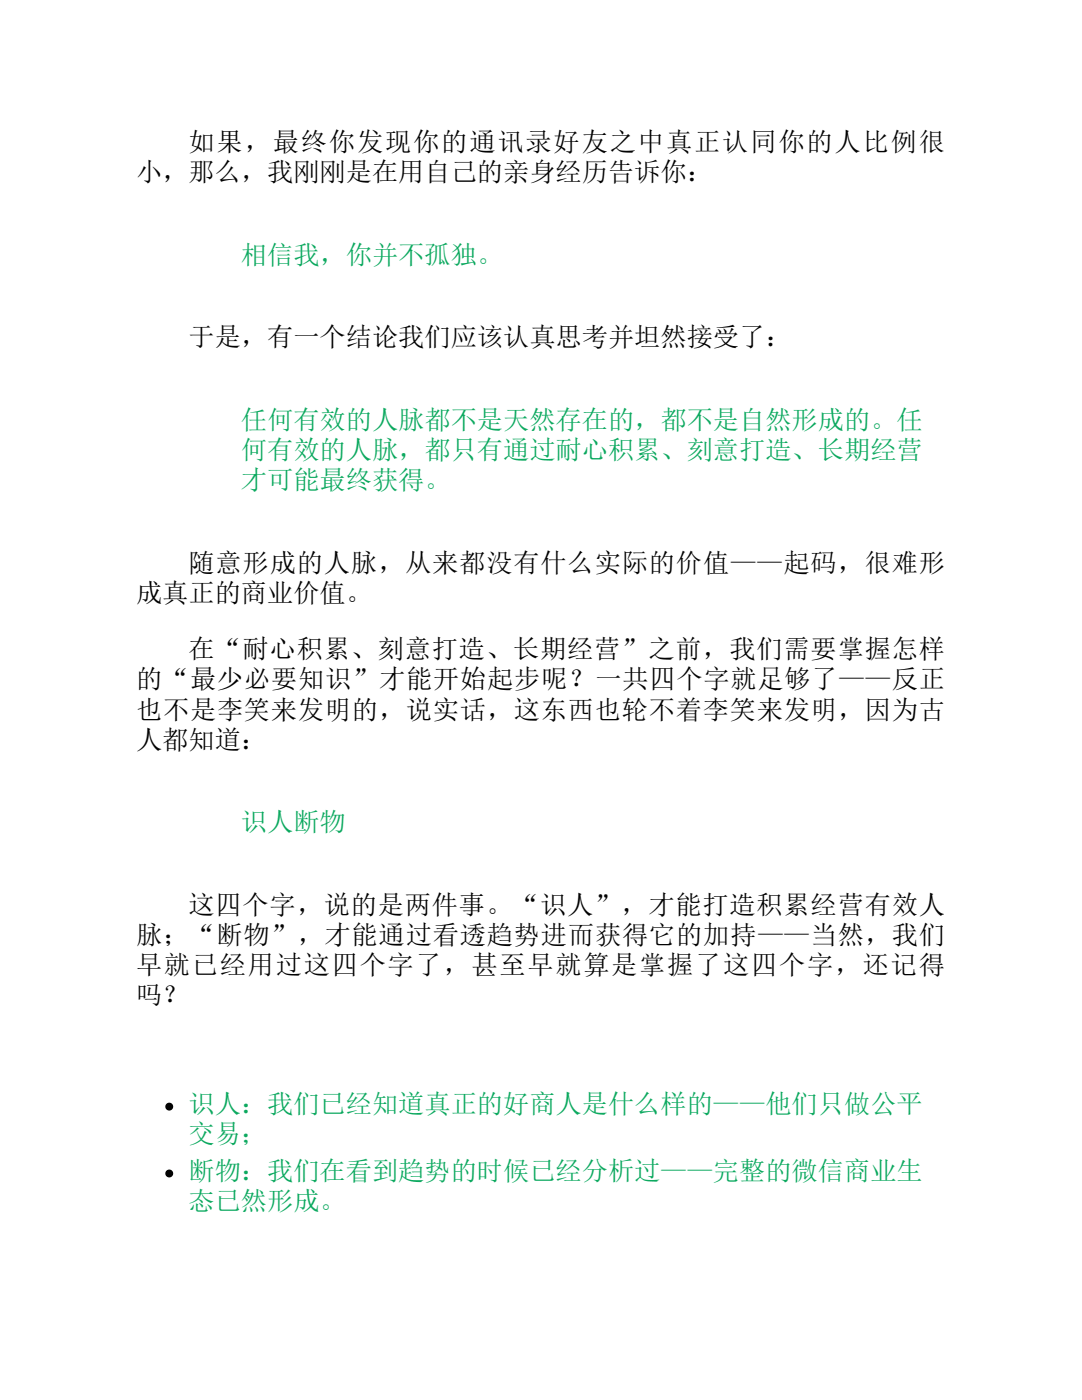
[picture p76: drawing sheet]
<svg xmlns="http://www.w3.org/2000/svg" width="216mm" height="279mm" viewBox="0 0 216 279" stroke-linecap="round" stroke-linejoin="round" font-family="sans-serif">
<defs><g id="words">
<g font-size="5.2">
<text x="37.6" y="30.1">如果，最终你发现你的通讯录好友之中真正认同你的人比例很</text>
<text x="27.1" y="36.1">小，那么，我刚刚是在用自己的亲身经历告诉你：</text>
<text x="37.6" y="69.1">于是，有一个结论我们应该认真思考并坦然接受了：</text>
<text x="37.6" y="114.1">随意形成的人脉，从来都没有什么实际的价值——起码，很难形</text>
<text x="27.1" y="120.1">成真正的商业价值。</text>
<text x="37.6" y="131.4">在“耐心积累、刻意打造、长期经营”之前，我们需要掌握怎样</text>
<text x="27.1" y="137.4">的“最少必要知识”才能开始起步呢？一共四个字就足够了——反正</text>
<text x="27.1" y="143.4">也不是李笑来发明的，说实话，这东西也轮不着李笑来发明，因为古</text>
<text x="27.1" y="149.4">人都知道：</text>
<text x="37.6" y="182.4">这四个字，说的是两件事。“识人”，才能打造积累经营有效人</text>
<text x="27.1" y="188.4">脉；“断物”，才能通过看透趋势进而获得它的加持——当然，我们</text>
<text x="27.1" y="194.4">早就已经用过这四个字了，甚至早就算是掌握了这四个字，还记得</text>
<text x="27.1" y="200.4">吗？</text>
</g>
<g font-size="5.2" fill="#0aa85e">
<text x="48.1" y="52.6">相信我，你并不孤独。</text>
<text x="48.1" y="85.6">任何有效的人脉都不是天然存在的，都不是自然形成的。任</text>
<text x="48.1" y="91.6">何有效的人脉，都只有通过耐心积累、刻意打造、长期经营</text>
<text x="48.1" y="97.6">才可能最终获得。</text>
<text x="48.1" y="165.9">识人断物</text>
<text x="37.6" y="222.2">识人：我们已经知道真正的好商人是什么样的——他们只做公平</text>
<text x="37.6" y="228.2">交易；</text>
<text x="37.6" y="235.5">断物：我们在看到趋势的时候已经分析过——完整的微信商业生</text>
<text x="37.6" y="241.5">态已然形成。</text>
</g>
</g></defs>
<g fill="#000">
<circle cx="33.8" cy="220.9" r=".78"/>
<circle cx="33.8" cy="234.2" r=".78"/>
</g>
<use href="#words"/>
</svg>
